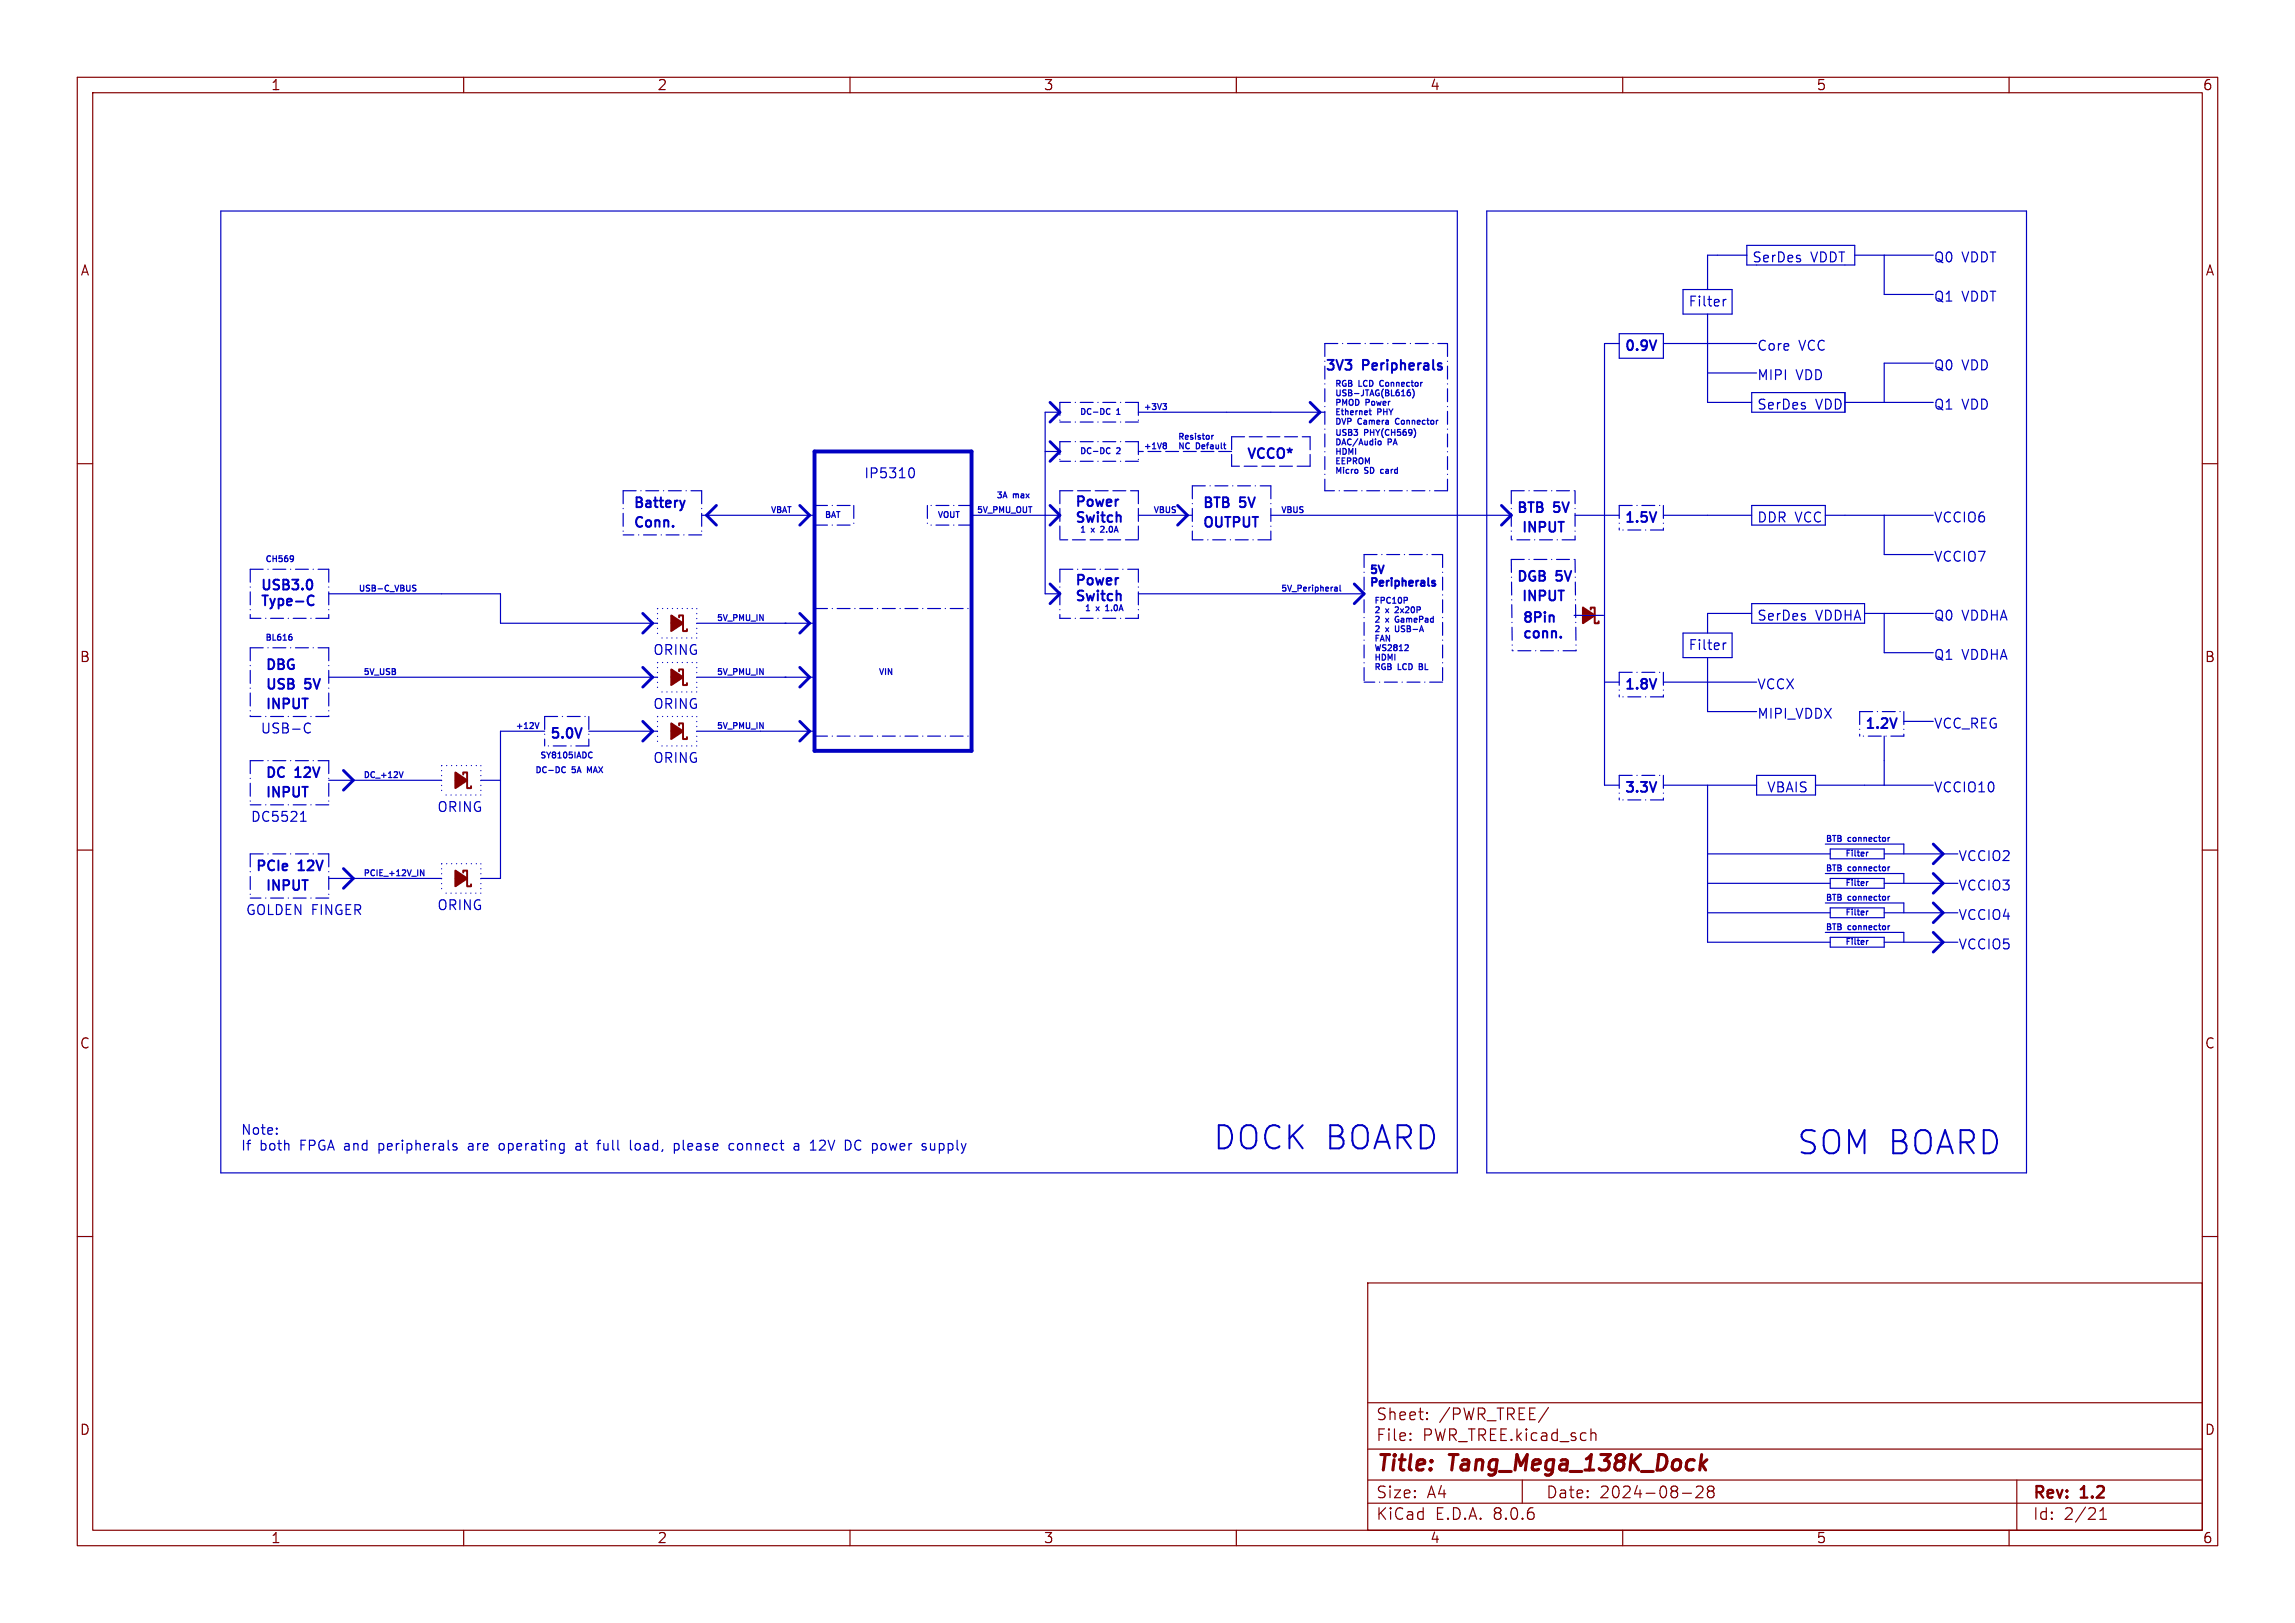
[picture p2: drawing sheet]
<svg xmlns="http://www.w3.org/2000/svg" width="297mm" height="210mm" viewBox="0 0 297 210" stroke-linecap="round" stroke-linejoin="round" font-family="sans-serif">
<defs><g id="words">
<g font-size="4.2" fill="#0000c2">
<text x="156.8" y="149">DOCK BOARD</text>
<text x="232.4" y="149.6">SOM BOARD</text>
</g>
<g font-size="2.8" fill="#840000">
<text x="178" y="190.9">Title:</text>
<text x="187.7" y="190.9">Tang_Mega_138K_Dock</text>
</g>
<g font-size="2.1" fill="#840000">
<text x="178" y="184">Sheet:</text>
<text x="186.2" y="184">/PWR_TREE/</text>
<text x="178" y="186.7">File:</text>
<text x="184.1" y="186.7">PWR_TREE.kicad_sch</text>
<text x="178" y="196.9">KiCad</text>
<text x="178" y="194.1">Size:</text>
<text x="184.7" y="194.1">A4</text>
<text x="185.7" y="196.9">E.D.A.</text>
<text x="193.3" y="196.9">8.0.6</text>
<text x="200" y="194.1">Date:</text>
<text x="207" y="194.1">2024-08-28</text>
<text x="263" y="194.3">Rev:</text>
<text x="263" y="196.9">Id:</text>
<text x="267.1" y="196.9">2/21</text>
<text x="269.4" y="194.3">1.2</text>
</g>
<g font-size="1.8" fill="#840000">
<text x="35" y="11.9">1</text>
<text x="85" y="11.9">2</text>
<text x="135" y="11.9">3</text>
<text x="185" y="11.9">4</text>
<text x="235" y="11.9">5</text>
<text x="285" y="11.9">6</text>
<text x="10.3" y="35.9">A</text>
<text x="285.3" y="35.9">A</text>
<text x="10.3" y="85.9">B</text>
<text x="285.3" y="85.9">B</text>
<text x="10.3" y="135.9">C</text>
<text x="285.3" y="135.9">C</text>
<text x="10.3" y="185.9">D</text>
<text x="285.3" y="185.9">D</text>
<text x="35" y="199.9">1</text>
<text x="85" y="199.9">2</text>
<text x="135" y="199.9">3</text>
<text x="185" y="199.9">4</text>
<text x="235" y="199.9">5</text>
<text x="285" y="199.9">6</text>
</g>
<g font-size="1.8" fill="#0000c2">
<text x="226.7" y="34">SerDes</text>
<text x="234.3" y="34">VDDT</text>
<text x="250.2" y="34">Q0</text>
<text x="253.9" y="34">VDDT</text>
<text x="218.4" y="39.8">Filter</text>
<text x="250.2" y="39.1">Q1</text>
<text x="253.9" y="39.1">VDDT</text>
<text x="210.2" y="45.5">0.9V</text>
<text x="227.3" y="45.5">Core</text>
<text x="232.8" y="45.5">VCC</text>
<text x="171.4" y="48">3V3</text>
<text x="176.4" y="48">Peripherals</text>
<text x="227.3" y="53.1">SerDes</text>
<text x="227.3" y="49.3">MIPI</text>
<text x="232.4" y="49.3">VDD</text>
<text x="235" y="53.1">VDD</text>
<text x="250.2" y="53.1">Q1</text>
<text x="250.2" y="48">Q0</text>
<text x="253.9" y="53.1">VDD</text>
<text x="253.9" y="48">VDD</text>
<text x="161.3" y="59.4">VCCO*</text>
<text x="81.9" y="65.8">Battery</text>
<text x="111.8" y="62">IP5310</text>
<text x="139.1" y="65.7">Power</text>
<text x="155.6" y="65.8">BTB</text>
<text x="160.6" y="65.8">5V</text>
<text x="81.9" y="68.3">Conn.</text>
<text x="139.1" y="67.7">Switch</text>
<text x="155.6" y="68.3">OUTPUT</text>
<text x="196.2" y="66.4">BTB</text>
<text x="196.8" y="69">INPUT</text>
<text x="201.2" y="66.4">5V</text>
<text x="210.2" y="67.7">1.5V</text>
<text x="227.3" y="67.7">DDR VCC</text>
<text x="250.2" y="67.7">VCCIO6</text>
<text x="33.7" y="76.4">USB3.0</text>
<text x="139.1" y="75.8">Power</text>
<text x="139.1" y="77.9">Switch</text>
<text x="196.2" y="75.3">DGB</text>
<text x="196.8" y="77.9">INPUT</text>
<text x="201.5" y="75.3">5V</text>
<text x="250.2" y="72.8">VCCIO7</text>
<text x="33.7" y="78.5">Type-C</text>
<text x="197" y="80.6">8Pin</text>
<text x="197" y="82.7">conn.</text>
<text x="227.3" y="80.4">SerDes</text>
<text x="235" y="80.4">VDDHA</text>
<text x="250.2" y="80.4">Q0</text>
<text x="253.9" y="80.4">VDDHA</text>
<text x="34.3" y="89.3">USB</text>
<text x="34.3" y="86.7">DBG</text>
<text x="39.6" y="89.3">5V</text>
<text x="84.5" y="84.8">ORING</text>
<text x="210.2" y="89.3">1.8V</text>
<text x="218.4" y="84.2">Filter</text>
<text x="227.3" y="89.3">VCCX</text>
<text x="250.2" y="85.5">Q1</text>
<text x="253.9" y="85.5">VDDHA</text>
<text x="33.7" y="95">USB-C</text>
<text x="34.3" y="91.8">INPUT</text>
<text x="71.1" y="95.6">5.0V</text>
<text x="84.5" y="91.8">ORING</text>
<text x="227.3" y="93.1">MIPI_VDDX</text>
<text x="241.3" y="94.4">1.2V</text>
<text x="250.2" y="94.4">VCC_REG</text>
<text x="34.3" y="100.7">DC</text>
<text x="38.3" y="100.7">12V</text>
<text x="84.5" y="98.8">ORING</text>
<text x="32.4" y="106.4">DC5521</text>
<text x="34.3" y="103.3">INPUT</text>
<text x="56.5" y="105.2">ORING</text>
<text x="210.2" y="102.6">3.3V</text>
<text x="228.6" y="102.6">VBAIS</text>
<text x="250.2" y="102.6">VCCIO10</text>
<text x="33" y="112.8">PCIe</text>
<text x="38.7" y="112.8">12V</text>
<text x="253.4" y="111.5">VCCIO2</text>
<text x="31.7" y="118.5">GOLDEN FINGER</text>
<text x="34.3" y="115.3">INPUT</text>
<text x="56.5" y="117.9">ORING</text>
<text x="253.4" y="119.1">VCCIO4</text>
<text x="253.4" y="115.3">VCCIO3</text>
<text x="253.4" y="122.9">VCCIO5</text>
<text x="31.1" y="146.9">Note:</text>
<text x="31.1" y="149">If</text>
<text x="33.6" y="149">both</text>
<text x="39" y="149">FPGA and</text>
<text x="49.5" y="149">peripherals</text>
<text x="61.3" y="149">are</text>
<text x="65.5" y="149">operating</text>
<text x="75.6" y="149">at</text>
<text x="78.6" y="149">full</text>
<text x="83" y="149">load,</text>
<text x="88.9" y="149">please</text>
<text x="96.2" y="149">connect</text>
<text x="104.9" y="149">a</text>
<text x="107.2" y="149">12V</text>
<text x="111.9" y="149">DC power</text>
<text x="122.2" y="149">supply</text>
</g>
<g font-size="1.4" fill="#0000c2">
<text x="177.2" y="74.3">5V</text>
<text x="177.2" y="76">Peripherals</text>
</g>
<g font-size="1.1" fill="#0000c2">
<text x="139.7" y="53.7">DC-DC</text>
<text x="144.6" y="53.7">1</text>
<text x="148" y="53.1">+3V3</text>
<text x="172.7" y="50.1">RGB</text>
<text x="172.7" y="51.3">USB-JTAG(BL616)</text>
<text x="172.7" y="52.5">PMOD</text>
<text x="172.7" y="53.8">Ethernet</text>
<text x="175.9" y="50.1">LCD</text>
<text x="176.8" y="52.5">Power</text>
<text x="178.3" y="53.8">PHY</text>
<text x="178.9" y="50.1">Connector</text>
<text x="139.7" y="58.8">DC-DC</text>
<text x="144.6" y="58.8">2</text>
<text x="148" y="58.2">+1V8</text>
<text x="152.4" y="56.9">Resistor</text>
<text x="152.4" y="58.2">NC</text>
<text x="154.8" y="58.2">Default</text>
<text x="172.7" y="56.4">USB3</text>
<text x="172.7" y="57.7">DAC/Audio</text>
<text x="172.7" y="58.9">HDMI</text>
<text x="172.7" y="55">DVP</text>
<text x="175.8" y="55">Camera</text>
<text x="176.6" y="56.4">PHY(CH569)</text>
<text x="179.7" y="57.7">PA</text>
<text x="180.9" y="55">Connector</text>
<text x="128.9" y="64.5">3A</text>
<text x="131.2" y="64.5">max</text>
<text x="172.7" y="60.1">EEPROM</text>
<text x="172.7" y="61.3">Micro</text>
<text x="176.7" y="61.3">SD</text>
<text x="179" y="61.3">card</text>
<text x="99.7" y="66.4">VBAT</text>
<text x="106.7" y="67.1">BAT</text>
<text x="121.3" y="67.1">VOUT</text>
<text x="126.4" y="66.4">5V_PMU_OUT</text>
<text x="139.7" y="69">1</text>
<text x="141.3" y="69">x</text>
<text x="142.8" y="69">2.0A</text>
<text x="149.2" y="66.4">VBUS</text>
<text x="165.7" y="66.4">VBUS</text>
<text x="34.3" y="72.8">CH569</text>
<text x="46.4" y="76.6">USB-C_VBUS</text>
<text x="165.7" y="76.6">5V_Peripheral</text>
<text x="34.3" y="82.9">BL616</text>
<text x="92.7" y="80.4">5V_PMU_IN</text>
<text x="140.3" y="79.1">1</text>
<text x="141.9" y="79.1">x</text>
<text x="143.4" y="79.1">1.0A</text>
<text x="177.8" y="78.2">FPC10P</text>
<text x="177.8" y="79.4">2</text>
<text x="177.8" y="80.6">2</text>
<text x="177.8" y="81.8">2</text>
<text x="177.8" y="83.1">FAN</text>
<text x="179.4" y="79.4">x</text>
<text x="179.4" y="80.6">x</text>
<text x="179.4" y="81.8">x</text>
<text x="180.9" y="79.4">2x20P</text>
<text x="180.9" y="80.6">GamePad</text>
<text x="180.9" y="81.8">USB-A</text>
<text x="47" y="87.4">5V_USB</text>
<text x="92.7" y="87.4">5V_PMU_IN</text>
<text x="113.7" y="87.4">VIN</text>
<text x="177.8" y="84.3">WS2812</text>
<text x="177.8" y="85.5">HDMI</text>
<text x="177.8" y="86.7">RGB</text>
<text x="181" y="86.7">LCD</text>
<text x="184" y="86.7">BL</text>
<text x="66.7" y="94.4">+12V</text>
<text x="92.7" y="94.4">5V_PMU_IN</text>
<text x="47" y="100.7">DC_+12V</text>
<text x="69.2" y="100.1">DC-DC</text>
<text x="69.8" y="98.2">SY8105IADC</text>
<text x="74.1" y="100.1">5A</text>
<text x="76.4" y="100.1">MAX</text>
<text x="47" y="113.4">PCIE_+12V_IN</text>
<text x="236.2" y="112.8">BTB</text>
<text x="236.2" y="109">BTB</text>
<text x="238.8" y="110.9">Filter</text>
<text x="239.2" y="112.8">connector</text>
<text x="239.2" y="109">connector</text>
<text x="236.2" y="116.6">BTB</text>
<text x="238.8" y="118.5">Filter</text>
<text x="238.8" y="114.7">Filter</text>
<text x="239.2" y="116.6">connector</text>
<text x="236.2" y="120.4">BTB</text>
<text x="238.8" y="122.3">Filter</text>
<text x="239.2" y="120.4">connector</text>
</g>
</g></defs>
<g fill="none" stroke="#840000" stroke-width=".15">
<path d="M10 10h277v190h-277zM12 12h273v186h-273zM60 10v2M110 10v2M160 10v2M210 10v2M260 10v2M10 60h2M285 60h2M204.9 79.6h1.5M86.9 94.6h1.5M86.9 80.6h1.5"/>
<path d="M86.9 87.6h1.5M10 110h2M58.9 101h1.6M58.9 113.7h1.6M285 110h2M10 160h2M285 160h2M177 166h108v32h-108zM60 198v2M110 198v2M160 198v2M177 194.5h108"/>
<path d="M177 191.5h108M177 187.5h108M177 181.5h108M182.5 186.3h.1l-.1 .1M182.5 186.3v.1M182.5 185.5v.1M182.5 185.5h.1l-.1 .1M184.7 183.6v.1M184.7 183.6h-.1l.1 .1M184.7 182.8v.1M184.7 182.8h-.1l.1 .1M197 191.5v3"/>
<path d="M200.4 182.1l-1.3 2M206.1 185.4l.4 .1v.1v.8M210 198v2M217.7 193.2h1.2M220.3 192.4l.1 .2-.1 .3-.8 .9h.9M221.2 192.9l-.2 .3v.3l.2 .3 .5-.1 .1-.2-.1-.4-.2-.2M221.2 192.9h-.1a.31 .31 0 0 1-.1-.4 .31 .31 0 0 1 .2-.2l.5 .1a.31 .31 0 0 1 .1 .3 .31 .31 0 0 1-.3 .2M221.2 192.9h.3M260 198v2M261 191.5v6.5M271.7 196.6h.9M271.7 195.5l.5-.4v1.5"/>
</g>
<path d="M220.9 188.9l-.9 .7" fill="none" stroke="#840000" stroke-width=".4"/>
<g fill="#840000" stroke="#840000" stroke-width=".25">
<path d="M86.9 93.6l1.5 1-1.5 1z"/>
<path d="M86.9 79.6l1.5 1-1.5 1.1z"/>
<path d="M58.9 99.9l1.6 1.1-1.6 1z"/>
<path d="M58.9 112.6l1.6 1.1-1.6 1z"/>
<path d="M86.9 86.6l1.5 1-1.5 1z"/>
<path d="M204.9 78.6l1.5 1-1.5 1z"/>
</g>
<path d="M87.9 79.9v-.3h.5v2.1h.5v-.3M205.9 78.9v-.3h.5v2h.5v-.2M87.9 93.9v-.3h.5v2h.5v-.2M87.9 86.9v-.3h.5v2h.5v-.2M59.9 100.2v-.3h.6v2.1h.5v-.3M59.9 112.9v-.3h.6v2.1h.5v-.3" fill="none" stroke="#840000" stroke-width=".25"/>
<g fill="none" stroke="#0000c2" stroke-width=".15">
<path d="M28.6 27.3h160v124.5h-160zM192.4 27.3h69.9v124.5h-69.9zM217.8 37.5h6.4v3.1h-6.4zM223 38.7v.9M223.4 38.7l-.3 .1-.1 .2M226.1 33h-5.1v4.5M226.1 31.8h13.9v2.5h-13.9zM240 33h10.2M243.8 33v5.1h6.4M135.3 58.4h1.9M137.2 53.3h-1.9v23.5h1.9M143.4 52.9h.2"/>
<path d="M143.4 57.9l.2 .1M143.6 53.6h-.2M143.6 58.6l-.2 .1M147.3 53.3h24.1M150.5 52.2h.5l-.3 .3 .2 .1 .1 .2-.2 .2h-.2M150.7 57.3h.2l.1 .2-.2 .1M150.7 57.6h.1M150.8 57.6l.1 .1 .1 .2-.2 .2h-.1M156.8 56.3v.5M157 56.3l-.2 .2M158.3 57.6h.3M158.5 58l.1 .1"/>
<path d="M177.2 53.2h.3M177.3 52.9v.7l.2 .1M178.4 57.1h.2l.1 .1v.2l-.1 .2-.3-.2zM178.6 49.3v.3v.3M180.7 54.2l-.1 .3 .1 .3M182.3 50.5l-.2 .1v.5l.2 .1 .2-.1v-.3l-.2-.1-.2 .2M182.8 50.4a.88 .88 0 0 1 0 1.1M183.1 55.6l.1 .4-.1 .5M209.5 44.5h-1.9v57.1h1.9M209.5 43.2h5.8v3.2h-5.8zM215.3 44.5h12M221 40.6v11.5h5.7"/>
<path d="M221 48.3h6.3M226.7 50.8h12.1v2.5h-12.1zM238.8 52.1h11.4M250.2 47h-6.4v5.1M37.9 71.9l.1 .4-.1 .3M38 72.2l-.1 .1M42.5 76.8h22.3v3.8h20.3M53.4 76l.3 .2 .1 .1-.1 .2-.3-.1M53.8 75.8h-.4M90.8 66.7h14.6M117.9 60.5h.1a.79 .79 0 0 1 0 1.3h-.1M125.7 66.7h11.5"/>
<path d="M142.8 68.4l-.4 .5h.5M143.1 79h.4M147.3 66.7h7M147.3 76.8h29.2M164.5 66.7h31.1M172.7 76.4h.4M172.7 76h.3l.1 .5M173.1 76.2h-.4M173.4 75.7v.7l.1 .1M175.6 60.7l.1 .2v.2l-.1 .1M178.7 60.8v.4M180.6 78.6h-.1"/>
<path d="M180.6 79.9l-.1 .2 .1 .3M180.9 78.8l-.4 .5h.5M182.1 77.4v.2M203.7 79.6h3.8M203.8 66.7h5.7M215.3 66.7h11.4M226.7 78.1h14.6v2.5h-14.6zM226.7 79.4h-5.7v2.5M226.7 65.4h9.5v2.5h-9.5zM236.2 66.7h14M241.3 79.4h8.9M243.8 66.7v5.1h6.4"/>
<path d="M243.8 79.4v5.1h6.4M37.6 82.1h.1M37.7 82.4l.1 .1v.2l-.1 .1M39.6 93.6h.3l.3 .1M40.2 94.7l-.3 .1h-.3M42.5 87.6h42.6M52.2 99.9l-.3 .7M69.8 93.5l-.3 .8M70.5 94.6h-5.7v19.1h-2.6M72.9 99.2l.3 .1M73.2 99.9l-.3 .1M76.2 94.6h8.9"/>
<path d="M76.3 99.8l-.3-.6v.8M76.5 97.3l.1 .1M76.6 98l-.1 .1M90.2 80.6h15.2M90.2 87.6h15.2M90.2 94.6h15.2M101.6 87.6h.1M101.6 80.6h.1M180.6 81l.1 .7M182.2 83.5v.3l-.4 .4h.5M183.7 86.2h.2M183.9 85.9h-.2v.7h.3"/>
<path d="M207.6 88.3h1.9M215.3 88.3h12M217.8 81.9h6.4v3.2h-6.4zM221 85.1v7h6.3M223 83.2v.8M223.4 83.2l-.3 .1-.1 .1M243.8 95.3v6.3M246.4 93.3h3.8M38.9 106.3h.7M39.1 105.2l.2-.2v1.3M42.5 113.7h14.6M42.5 101h14.6"/>
<path d="M54.4 112.6l.5 .7v-.7M62.2 101h2.6M215.3 101.6h12M221 101.6v20.3h15.9M221 118.1h15.9M221 110.5h15.9M221 114.3h15.9M227.3 100.3h7.6v2.6h-7.6zM234.9 101.6h15.3M236.2 116.8h10.2v1.3M236.2 109.2h10.2v1.3M236.2 113h10.2v1.3"/>
<path d="M236.9 113.7h6.9v1.2h-6.9zM236.9 109.9h6.9v1.2h-6.9zM236.9 117.5h6.9v1.2h-6.9zM241.5 110.3v.5M241.5 114.1v.5M241.5 117.9v.5M241.8 117.9l-.3 .1M241.8 114.1l-.3 .1M241.8 110.3l-.3 .1M243.8 118.1h9.6M243.8 110.5h9.6M243.8 114.3h9.6"/>
<path d="M244.3 108.4v.5M244.3 112.2v.5M244.3 116v.5M244.3 119.8v.5M244.6 119.8l-.3 .1M244.6 116l-.3 .1M244.6 112.2l-.3 .1M244.6 108.4l-.3 .1M236.2 120.7h10.2v1.2M236.9 121.3h6.9v1.3h-6.9zM241.5 121.7v.5M241.8 121.7l-.3 .1"/>
<path d="M243.8 121.9h9.6M35.8 146.6v.2M35.8 146v.1M58.7 148.3l.4 .1 .1 .2-.1 .2h-.4M58.7 148h.4M60.8 148h-.1M60.8 148.3a.25 .25 0 0 0-.2 .3 .25 .25 0 0 0 .2 .2M65 148a.34 .34 0 0 0-.4 .2v.4a.34 .34 0 0 0 .4 .2M74.6 148h.5M75.1 148.3h-.4a.25 .25 0 0 0-.2 .3 .25 .25 0 0 0 .2 .2h.4M77.2 148h.5M77.6 147.5h.1"/>
<path d="M81.6 147.5v1.1l.2 .2M82.6 148a.34 .34 0 0 0-.4 .2v.4a.34 .34 0 0 0 .4 .2M87.3 148h.3l.3 .2v.4l-.1 .2h-.5M94.6 148h.4M95 148.8h-.4M95.9 148a.34 .34 0 0 0-.5 .2v.4a.34 .34 0 0 0 .5 .2M102.9 148h.4l.1 .8M103.4 148.8h-.5M103.4 148.3h-.5M106.3 147.5h.3l.1 .2M106.7 148.1l-.7 .7h.8M110.9 147.6l.3-.1 .2 .2"/>
<path d="M111.4 148.7l-.2 .1h-.3M121.6 148v1.2M121.6 148.8h.1M121.7 148h-.1"/>
</g>
<path d="M40.2 77.1h-.1M40.4 75.2v.8M40.4 77.1l.2 .1M40.6 78.2l-.2 .1h-.3M88.6 64.8l-.3 .8M185.3 75.3l.5 .3-.2 .2h-.3M185.7 75.2l-.2-.1-.2 .2" fill="none" stroke="#0000c2" stroke-width=".25"/>
<g fill="none" stroke="#0000c2" stroke-width=".38">
<path d="M135.9 52.1l1.3 1.2-1.3 1.3M135.9 57.2l1.3 1.2-1.3 1.3M169.5 52.1l1.3 1.2-1.3 1.3M83.2 79.4l1.3 1.2-1.3 1.3M92.7 65.4l-1.3 1.3 1.3 1.2M103.5 79.4l1.3 1.2-1.3 1.3M103.5 65.4l1.3 1.3-1.3 1.2M135.9 65.4l1.3 1.3-1.3 1.2M135.9 75.6l1.3 1.2-1.3 1.3M152.4 65.4l1.3 1.3-1.3 1.2M175.3 75.6l1.2 1.2-1.2 1.3M194.3 65.4l1.3 1.3-1.3 1.2"/>
<path d="M44.4 99.7l1.3 1.3-1.3 1.2M83.2 86.4l1.3 1.2-1.3 1.3M83.2 93.3l1.3 1.3-1.3 1.3M103.5 86.4l1.3 1.2-1.3 1.3M103.5 93.3l1.3 1.3-1.3 1.3M44.4 112.4l1.3 1.3-1.3 1.2M250.2 116.8l1.3 1.3-1.3 1.3M250.2 109.2l1.3 1.3-1.3 1.3M250.2 113l1.3 1.3-1.3 1.3M250.2 120.7l1.3 1.2-1.3 1.3"/>
</g>
<g fill="none" stroke="#0000c2" stroke-width=".15" stroke-dasharray="1.7 .6 0 .6">
<path d="M137.2 57.2v2.5M137.2 52.1v2.5M147.3 52.1v2.5M147.3 57.2v2.5M147.3 54.6h-10.1M147.3 52.1h-10.1M147.3 57.2h-10.1M147.3 59.7h-10.1M171.4 44.5h15.9M171.4 44.5v19M187.3 44.5v19M32.4 73.7h10.1"/>
<path d="M32.4 73.7v6.3M42.5 73.7v6.3M80.6 63.5h10.2M80.6 63.5v5.7M90.8 63.5v5.7M90.8 69.2h-10.2M105.4 65.4h5.1M105.4 67.9h5.1M105.4 78.7h20.3M105.4 78.7v-2.5M110.5 65.4v2.5M120 65.4v2.5"/>
<path d="M125.7 67.9h-5.7M125.7 65.4h-5.7M137.2 73.7v6.3M137.2 73.7h10.1M147.3 73.7v6.3M154.3 62.9h10.2M154.3 62.9v7M164.5 62.9v7M164.5 69.9h-10.2M176.5 71.8v16.5M176.5 71.8h10.2M186.7 71.8v16.5"/>
<path d="M187.3 63.5h-15.9M195.6 63.5h8.2M195.6 63.5v6.4M195.6 72.4l.1 11.8M195.6 72.4h8.2M203.8 69.9h-8.2M203.8 63.5v6.4M203.8 72.4l.2 11.8M209.5 65.4h5.8M209.5 65.4v3.2M215.3 68.6h-5.8M215.3 65.4v3.2"/>
<path d="M32.4 83.8v8.9M32.4 98.4h10.1M32.4 98.4v5.7M32.4 83.8h10.1M42.5 92.7h-10.1M42.5 83.8v8.9M42.5 98.4v5.7M42.5 80h-10.1M70.5 92.7h5.7M70.5 92.7v3.8M76.2 92.7v3.8M76.2 96.5h-5.7"/>
<path d="M105.4 95.3h20.3M147.3 80h-10.1M186.7 88.3h-10.2M204 84.2h-8.3M209.5 87v3.2M209.5 87h5.8M215.3 90.2h-5.8M215.3 87v3.2M240.7 92.1h5.7M240.7 92.1v3.2M246.4 92.1v3.2M246.4 95.3h-5.7"/>
<path d="M32.4 110.5v5.7M32.4 110.5h10.1M42.5 110.5v5.7M42.5 116.2h-10.1M42.5 104.1h-10.1M209.5 100.3h5.8M209.5 100.3v3.2M215.3 100.3v3.2M215.3 103.5h-5.8"/>
</g>
<g fill="none" stroke="#0000c2" stroke-width=".15" stroke-dasharray="0 .6">
<path d="M85.1 78.7h5.1M85.1 78.7v3.9M90.2 78.7v3.9M57.1 99.1v3.8M57.1 99.1h5.1M62.2 99.1v3.8M85.1 85.7v3.8M85.1 92.7h5.1M85.1 92.7v3.8M85.1 85.7h5.1M90.2 85.7v3.8M90.2 89.5h-5.1"/>
<path d="M90.2 96.5h-5.1M90.2 92.7v3.8M90.2 82.6h-5.1M57.1 111.8h5.1M57.1 111.8v3.8M62.2 102.9h-5.1M62.2 115.6h-5.1M62.2 111.8v3.8"/>
</g>
<path d="M159.4 56.5v3.8M159.4 58.4h-12.1M159.4 56.5h10.1M169.5 56.5v3.8M137.2 63.5v6.4M137.2 63.5h10.1M147.3 63.5v6.4M147.3 69.9h-10.1M169.5 60.3h-10.1" fill="none" stroke="#0000c2" stroke-width=".15" stroke-dasharray="1.7 .6"/>
<path d="M105.4 58.4h20.3v38.8h-20.3z" fill="none" stroke="#0000c2" stroke-width=".51"/>
<use href="#words"/>
</svg>
